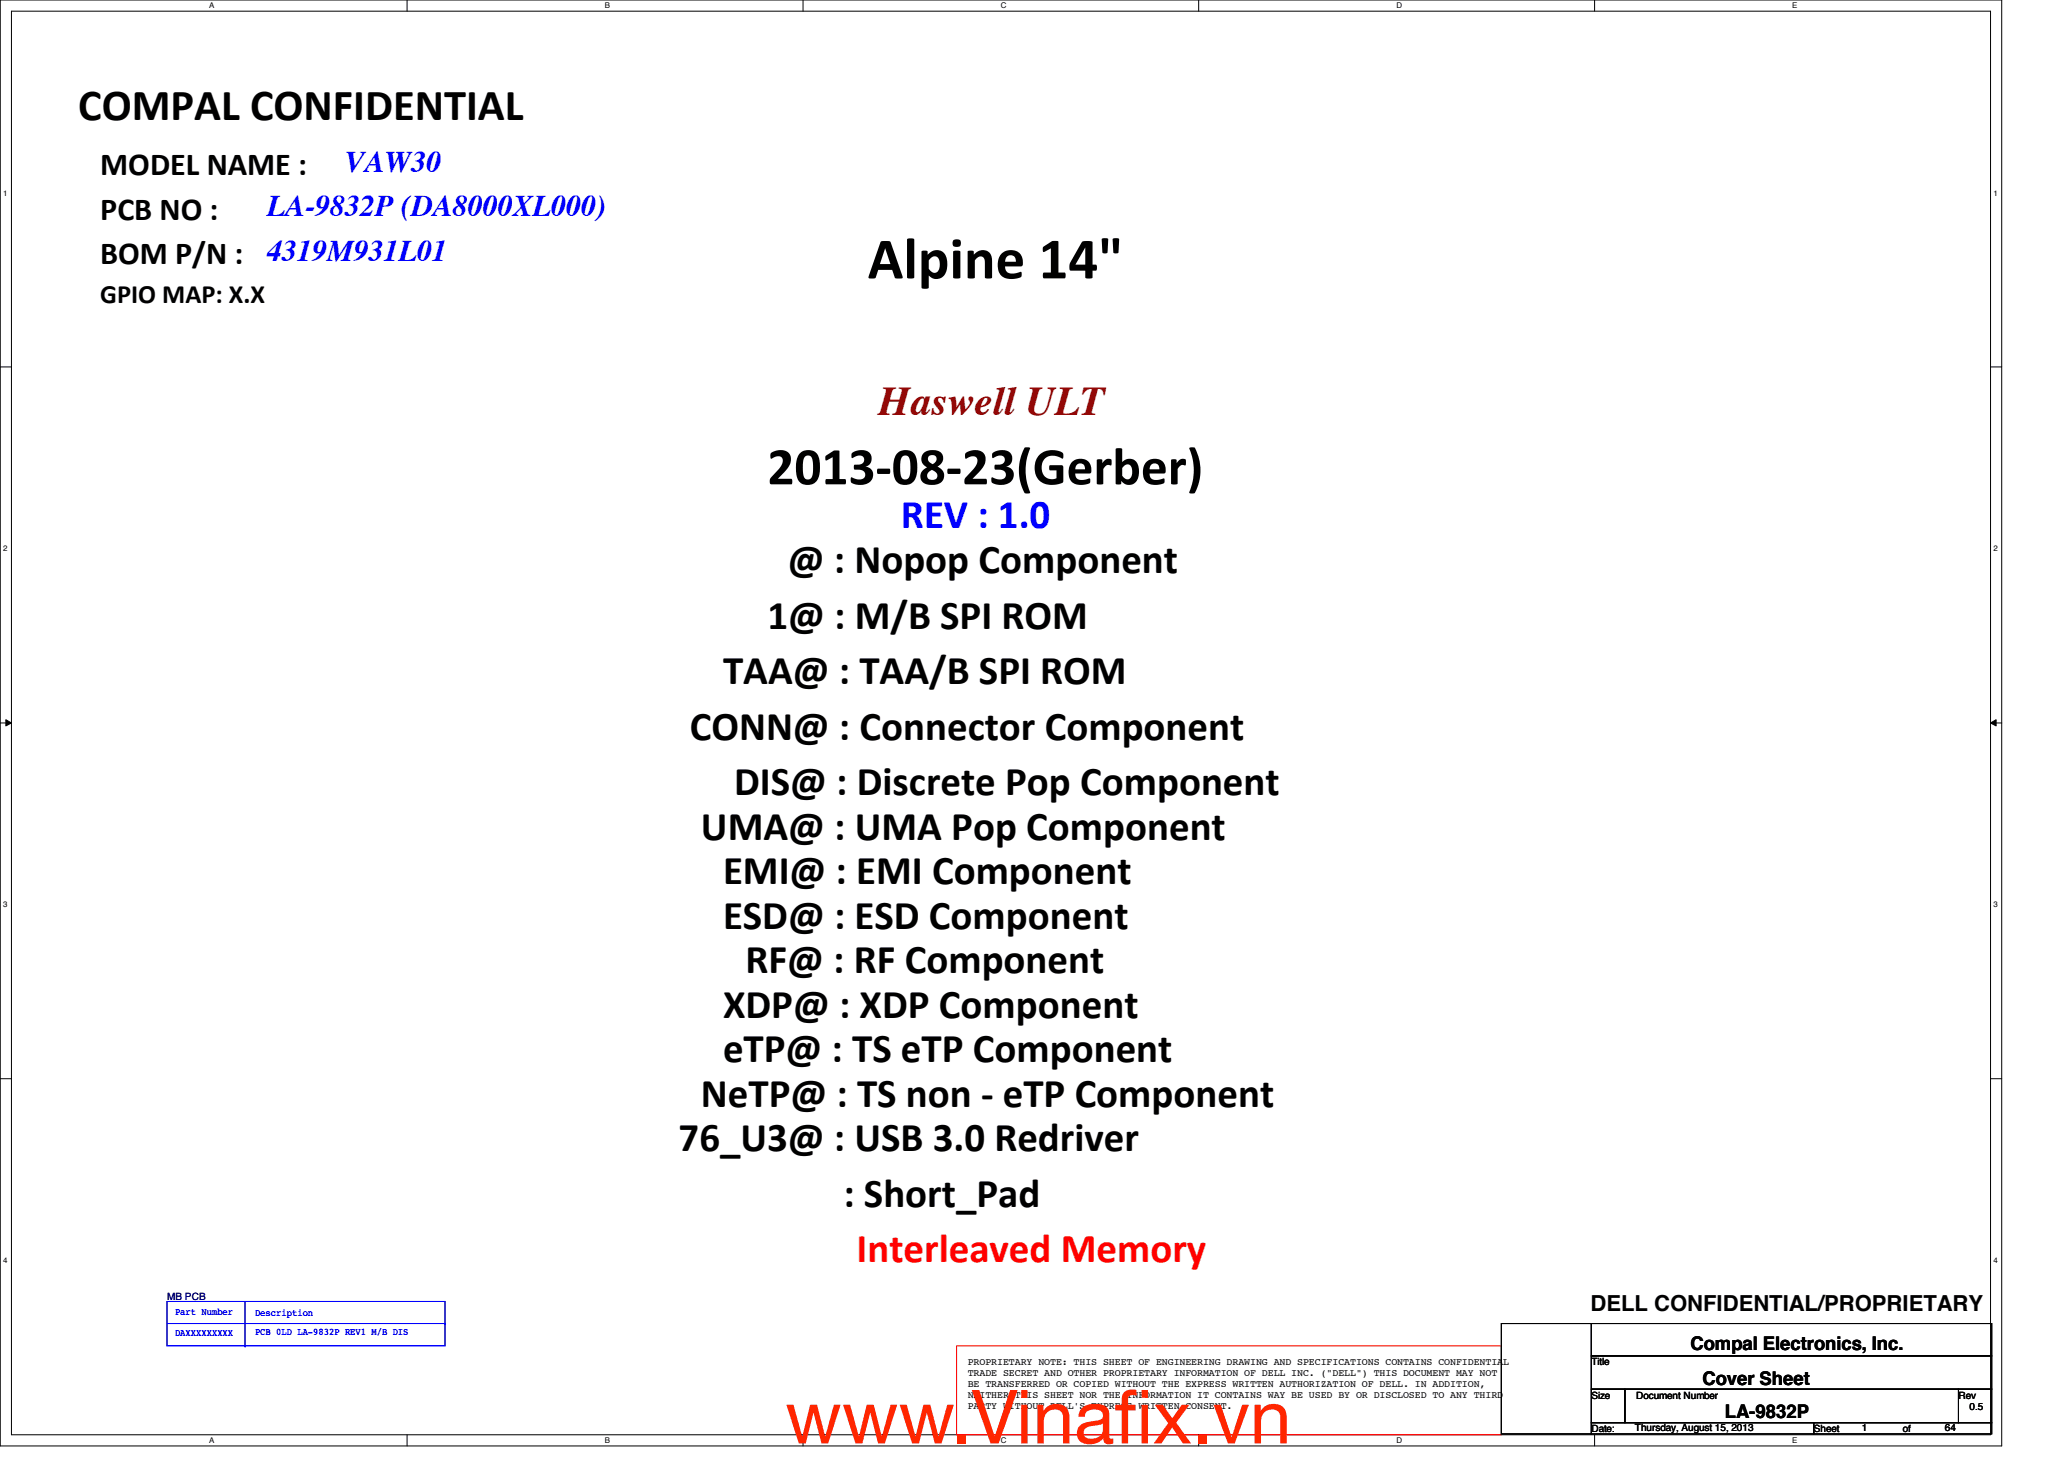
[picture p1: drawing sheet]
<svg xmlns="http://www.w3.org/2000/svg" width="297mm" height="210mm" viewBox="0 0 297 210" stroke-linecap="round" stroke-linejoin="round" font-family="sans-serif">
<defs><g id="words">
<g font-size="10.6" fill="#ff2600">
<text x="113" y="207.7">www.Vinaf</text>
<text x="160.4" y="207.7">ix.vn</text>
</g>
<text font-size="8.5" x="124.9" y="40">Alpine 14&quot;</text>
<text font-size="7.7" x="110.4" y="69.7">2013-08-23(Gerber)</text>
<text font-size="6.4" x="11.3" y="17.3">COMPAL CONFIDENTIAL</text>
<text font-size="5.9" fill="#800000" x="126.4" y="59.7">Haswell ULT</text>
<text font-size="5.9" fill="#00f" x="129.7" y="76">REV : 1.0</text>
<g font-size="5.9">
<text x="113.4" y="82.4">@ : Nopop Component</text>
<text x="110.4" y="90.4">1@ : M/B SPI ROM</text>
<text x="104.1" y="98.4">TAA@ : TAA/B SPI ROM</text>
<text x="99.3" y="106.4">CONN@ : Connector Component</text>
<text x="105.7" y="114.4">DIS@ : Discrete Pop Component</text>
<text x="100.9" y="120.8">UMA@ : UMA Pop Component</text>
<text x="104.1" y="127.2">EMI@ : EMI Component</text>
<text x="104.1" y="133.6">ESD@ : ESD Component</text>
<text x="107.3" y="140">RF@ : RF Component</text>
<text x="104.1" y="146.4">XDP@ : XDP Component</text>
<text x="104.1" y="152.8">eTP@ : TS eTP Component</text>
<text x="100.9" y="159.2">NeTP@ : TS non - eTP Component</text>
<text x="97.7" y="165.6">76_U3@ : USB 3.0 Redriver</text>
<text x="121.4" y="173.6">: Short_Pad</text>
</g>
<text font-size="5.9" fill="#f00" x="123.3" y="181.6">Interleaved Memory</text>
<g font-size="4.6">
<text x="14.4" y="25.2">MODEL NAME :</text>
<text x="14.4" y="31.6">PCB NO :</text>
<text x="14.4" y="38">BOM P/N :</text>
</g>
<g font-size="4.3" fill="#00f">
<text x="49.7" y="24.7">VAW30</text>
<text x="38.4" y="31.1">LA-9832P (DA8000XL000)</text>
<text x="38.4" y="37.5">4319M931L01</text>
</g>
<text font-size="3.8" x="14.4" y="43.6">GPIO MAP: X.X</text>
<text font-size="3.2" x="228.9" y="188.6">DELL CONFIDENTIAL/PROPRIETARY</text>
<g font-size="2.7">
<text x="243.3" y="194.3">Compal Electronics, Inc.</text>
<text x="245" y="199.2">Cover Sheet</text>
<text x="248.2" y="204">LA-9832P</text>
</g>
<text font-size="1.4" fill="#000080" x="24" y="187">MB PCB</text>
<g font-size="1.4" fill="#00f">
<text x="25.2" y="189.2">Part Number</text>
<text x="36.7" y="189.4">Description</text>
<text x="25.2" y="192.3">DAXXXXXXXXX</text>
<text x="36.7" y="192.1">PCB 0LD LA-9832P REV1 M/B DIS</text>
</g>
<g font-size="1.4">
<text x="139.3" y="196.4">PROPRIETARY NOTE: THIS SHEET OF ENGINEERING DRAWING AND SPECIFICATIONS CONTAINS CONFIDENTIAL</text>
<text x="139.3" y="198">TRADE SECRET AND OTHER PROPRIETARY INFORMATION OF DELL INC. (&quot;DELL&quot;) THIS DOCUMENT MAY NOT</text>
<text x="229" y="196.4">Title</text>
<text x="139.3" y="199.6">BE TRANSFERRED OR COPIED WITHOUT THE EXPRESS WRITTEN AUTHORIZATION OF DELL. IN ADDITION,</text>
<text x="139.3" y="201.1">NEITHER THIS SHEET NOR THE INFORMATION IT CONTAINS WAY BE USED BY OR DISCLOSED TO ANY THIRD</text>
<text x="139.3" y="202.7">PARTY WITHOUT DELL'S EXPRESS WRITTEN CONSENT.</text>
<text x="229" y="201.2">Size</text>
<text x="235.5" y="201.2">Document Number</text>
<text x="281.9" y="201.2">Rev</text>
<text x="283.5" y="202.8">0.5</text>
<text x="229" y="206">Date:</text>
<text x="235.3" y="205.9">Thursday, August 15, 2013</text>
<text x="261" y="206">Sheet</text>
<text x="267.9" y="205.9">1</text>
<text x="273.9" y="206">of</text>
<text x="279.9" y="205.9">64</text>
</g>
<g font-size="1.1">
<text x="30.1" y="1.1">A</text>
<text x="87" y="1.1">B</text>
<text x="144" y="1.1">C</text>
<text x="201" y="1.1">D</text>
<text x="257.9" y="1.1">E</text>
<text x=".5" y="28.2">1</text>
<text x="286.9" y="28.2">1</text>
<text x=".5" y="79.3">2</text>
<text x="286.9" y="79.3">2</text>
<text x=".5" y="130.6">3</text>
<text x="286.9" y="130.6">3</text>
<text x=".5" y="181.7">4</text>
<text x="286.9" y="181.7">4</text>
<text x="30.1" y="207.6">A</text>
<text x="87" y="207.6">B</text>
<text x="144" y="207.6">C</text>
<text x="201" y="207.6">D</text>
<text x="257.9" y="207.6">E</text>
</g>
</g></defs>
<path d="M0 0h288.1v208h-288.1zM1.6 1.6h284.9v204.8h-284.9z" fill="none" stroke="#000" stroke-width=".14"/>
<g fill="#fff">
<path d="M30.1 .2h.7v1.2h-.7z"/>
<path d="M30.1 206.6h.7v1.2h-.7z"/>
</g>
<path d="M58.6 0v1.6M58.6 206.4v1.6" fill="none" stroke="#000" stroke-width=".14"/>
<g fill="#fff">
<path d="M87 .2h.8v1.2h-.8z"/>
<path d="M87 206.6h.8v1.2h-.8z"/>
</g>
<path d="M115.6 0v1.6M115.6 206.4v1.6" fill="none" stroke="#000" stroke-width=".14"/>
<g fill="#fff">
<path d="M144 .2h.8v1.2h-.8z"/>
<path d="M144 206.6h.8v1.2h-.8z"/>
</g>
<path d="M172.5 0v1.6M172.5 206.4v1.6" fill="none" stroke="#000" stroke-width=".14"/>
<g fill="#fff">
<path d="M201 .2h.7v1.2h-.7z"/>
<path d="M201 206.6h.7v1.2h-.7z"/>
</g>
<path d="M229.5 0v1.6M229.5 206.4v1.6" fill="none" stroke="#000" stroke-width=".14"/>
<g fill="#fff">
<path d="M257.9 .2h.8v1.2h-.8z"/>
<path d="M257.9 206.6h.8v1.2h-.8z"/>
<path d="M.5 27.2h.6v1.2h-.6z"/>
<path d="M286.9 27.2h.6v1.2h-.6z"/>
<path d="M.5 78.4h.6v1.1h-.6z"/>
<path d="M286.9 78.4h.6v1.1h-.6z"/>
</g>
<path d="M0 52.8h1.6M286.5 52.8h1.6" fill="none" stroke="#000" stroke-width=".14"/>
<g fill="#fff">
<path d="M.5 129.6h.6v1.2h-.6z"/>
<path d="M286.9 129.6h.6v1.2h-.6z"/>
</g>
<path d="M0 104h1.6M.8 103.5l.8 .5-.8 .4zM286.5 104l.8-.5v.9zM286.5 104h1.6" fill="none" stroke="#000" stroke-width=".14"/>
<path d="M.8 103.5l.8 .5-.8 .4zM286.5 104l.8-.5v.9z" fill="#000"/>
<g fill="#fff">
<path d="M.5 180.8h.6v1.1h-.6z"/>
<path d="M286.9 180.8h.6v1.1h-.6z"/>
</g>
<path d="M0 155.2h1.6M286.5 155.2h1.6M216.1 190.4h12.9v15.9h-12.9zM229 190.4h57.6v4.7h-57.6zM229 195.1h57.6v4.8h-57.6zM229 199.9h4.8v4.8h-4.8zM233.8 199.9h48.1v4.8h-48.1zM281.9 199.9h4.7v4.8h-4.7zM229 204.7h32v1.6h-32zM261 204.7h25.6v1.6h-25.6z" fill="none" stroke="#000" stroke-width=".14"/>
<path d="M137.7 193.6h78.4v12.8h-78.4z" fill="none" stroke="#f00" stroke-width=".14"/>
<path d="M24 187.2h40v6.4h-40zM24 190.4h40M35.3 193.6h.1M35.3 187.2v6.4M64 190.4h.1" fill="none" stroke="#00f" stroke-width=".14"/>
<use href="#words"/>
</svg>
